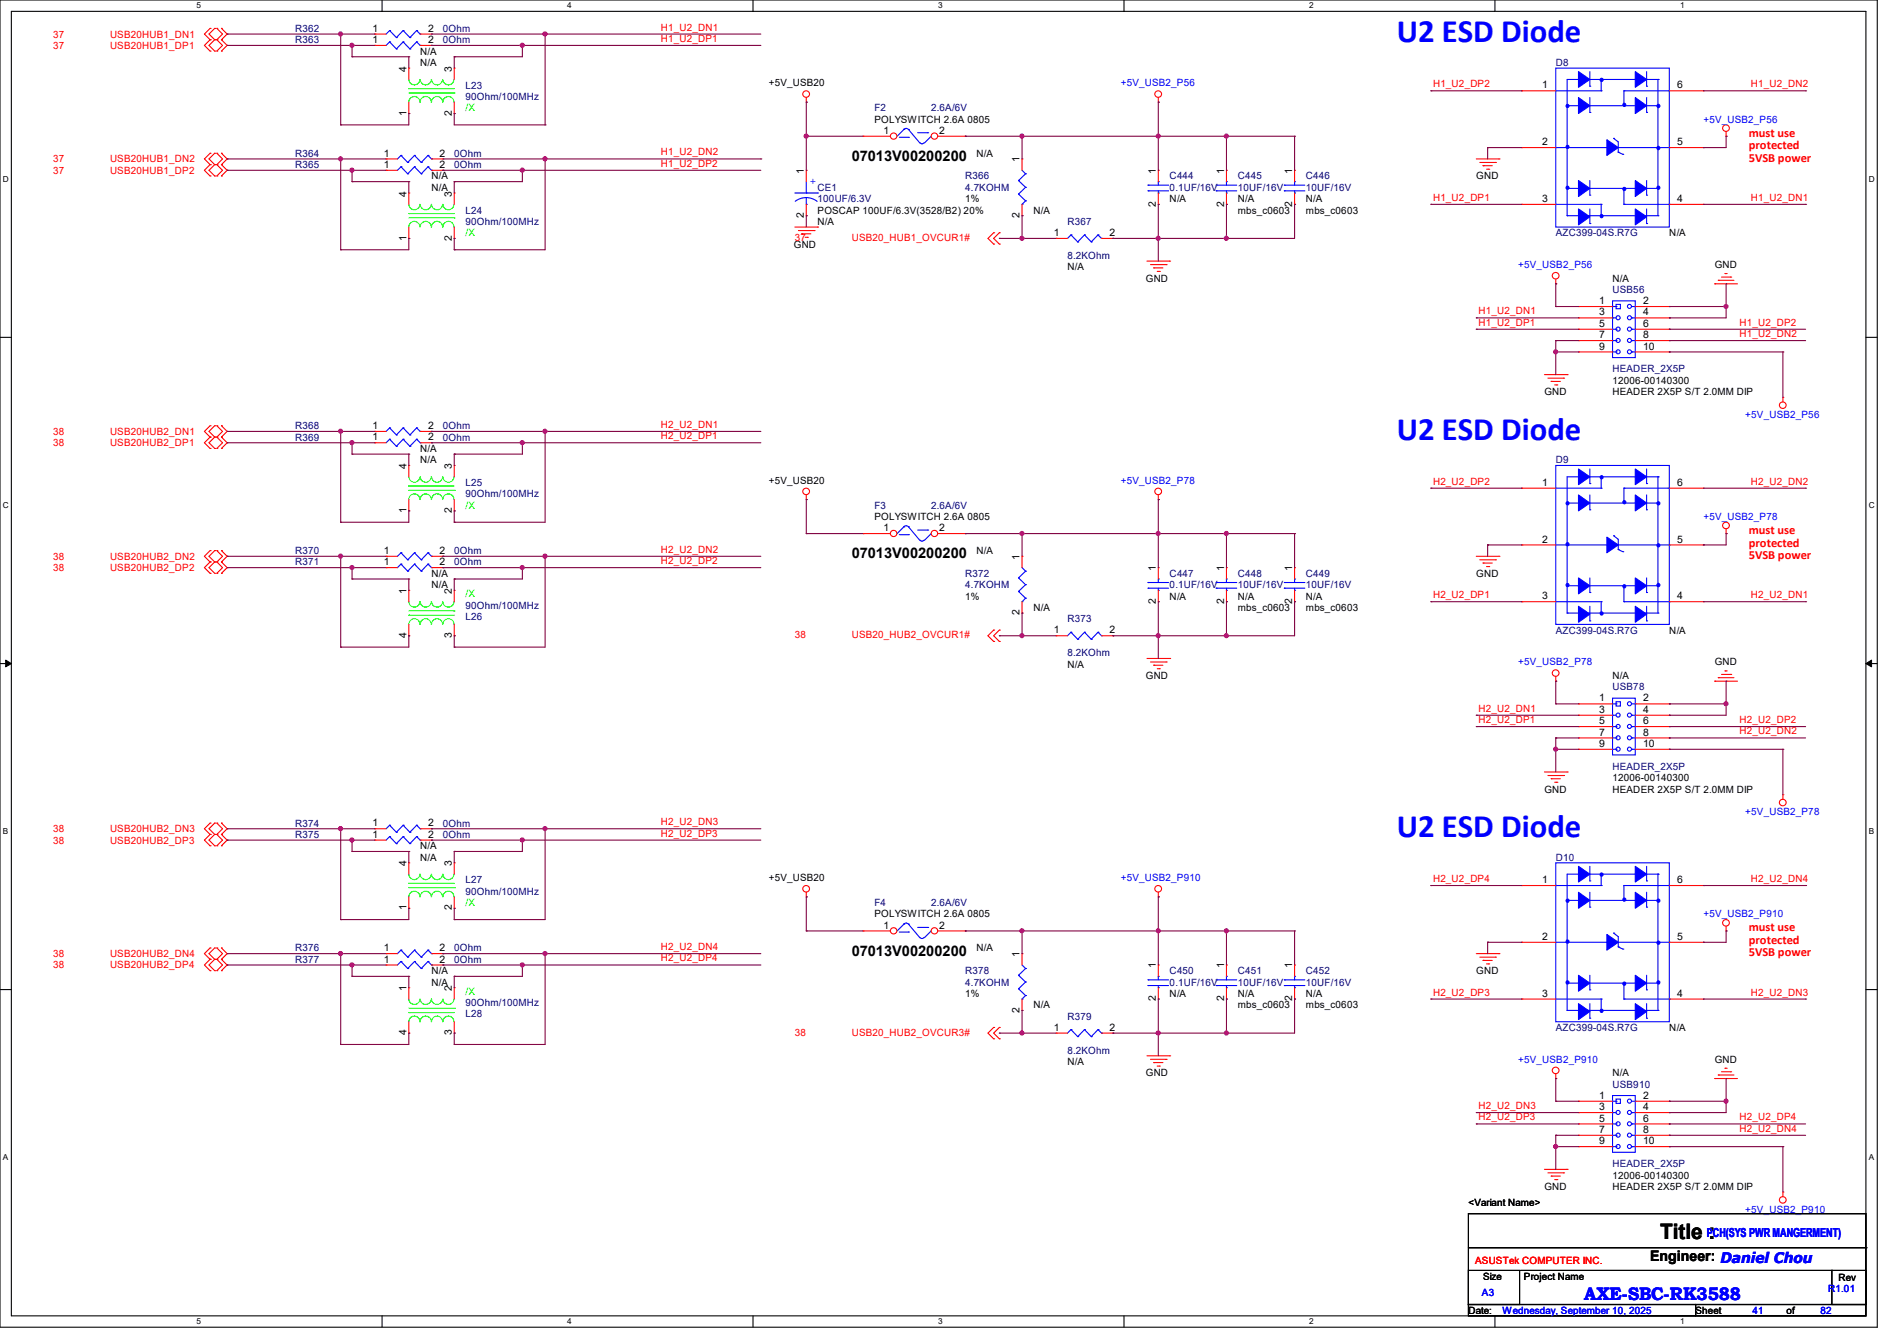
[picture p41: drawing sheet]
<svg xmlns="http://www.w3.org/2000/svg" width="297mm" height="210mm" viewBox="0 0 297 210" stroke-linecap="round" stroke-linejoin="round" font-family="sans-serif">
<defs><g id="words">
<g font-size="5.1" fill="#00f">
<text x="218.7" y="6.6">U2 ESD Diode</text>
<text x="218.7" y="68.9">U2 ESD Diode</text>
<text x="218.7" y="131.1">U2 ESD Diode</text>
</g>
<text font-size="3.3" x="259.9" y="194.1">Title :</text>
<text font-size="2.8" fill="#00f" x="248" y="203.6">AXE-SBC-RK3588</text>
<g font-size="2.3">
<text x="133.3" y="25.2">07013V00200200</text>
<text x="133.3" y="87.5">07013V00200200</text>
<text x="133.3" y="149.7">07013V00200200</text>
<text x="258.4" y="197.5">Engineer: Daniel Chou</text>
</g>
<g font-size="1.9" fill="#f00">
<text x="273.8" y="21.4">must use</text>
<text x="273.8" y="23.4">protected</text>
<text x="273.8" y="25.3">5VSB power</text>
<text x="273.8" y="83.7">must use</text>
<text x="273.8" y="85.6">protected</text>
<text x="273.8" y="87.5">5VSB power</text>
<text x="273.8" y="145.9">must use</text>
<text x="273.8" y="147.8">protected</text>
<text x="273.8" y="149.8">5VSB power</text>
</g>
<text font-size="1.9" fill="#00f" x="267.2" y="193.7">PCH(SYS PWR MANGERMENT)</text>
<g font-size="1.6" fill="#f00">
<text x="8.3" y="5.9">37</text>
<text x="17.2" y="5.9">USB20HUB1_DN1</text>
<text x="103.5" y="4.8">H1_U2_DN1</text>
<text x="8.3" y="7.7">37</text>
<text x="17.2" y="7.7">USB20HUB1_DP1</text>
<text x="103.5" y="6.6">H1_U2_DP1</text>
<text x="224.4" y="13.7">H1_U2_DP2</text>
<text x="274.1" y="13.7">H1_U2_DN2</text>
<text x="8.3" y="27.2">37</text>
<text x="8.3" y="25.4">37</text>
<text x="17.2" y="27.2">USB20HUB1_DP2</text>
<text x="17.2" y="25.4">USB20HUB1_DN2</text>
<text x="103.5" y="26.1">H1_U2_DP2</text>
<text x="103.5" y="24.3">H1_U2_DN2</text>
<text x="224.4" y="31.5">H1_U2_DP1</text>
<text x="274.1" y="31.5">H1_U2_DN1</text>
<text x="124.5" y="37.7">37</text>
<text x="133.3" y="37.7">USB20_HUB1_OVCUR1#</text>
<text x="231.5" y="51">H1_U2_DP1</text>
<text x="231.5" y="49.2">H1_U2_DN1</text>
<text x="272.4" y="51">H1_U2_DP2</text>
<text x="272.4" y="52.8">H1_U2_DN2</text>
<text x="8.3" y="68.1">38</text>
<text x="8.3" y="69.9">38</text>
<text x="17.2" y="68.1">USB20HUB2_DN1</text>
<text x="17.2" y="69.9">USB20HUB2_DP1</text>
<text x="103.5" y="67">H2_U2_DN1</text>
<text x="103.5" y="68.8">H2_U2_DP1</text>
<text x="224.4" y="75.9">H2_U2_DP2</text>
<text x="274.1" y="75.9">H2_U2_DN2</text>
<text x="8.3" y="89.4">38</text>
<text x="8.3" y="87.7">38</text>
<text x="17.2" y="89.4">USB20HUB2_DP2</text>
<text x="17.2" y="87.7">USB20HUB2_DN2</text>
<text x="103.5" y="88.3">H2_U2_DP2</text>
<text x="103.5" y="86.6">H2_U2_DN2</text>
<text x="224.4" y="93.7">H2_U2_DP1</text>
<text x="274.1" y="93.7">H2_U2_DN1</text>
<text x="124.5" y="99.9">38</text>
<text x="133.3" y="99.9">USB20_HUB2_OVCUR1#</text>
<text x="231.5" y="113.2">H2_U2_DP1</text>
<text x="231.5" y="111.5">H2_U2_DN1</text>
<text x="272.4" y="113.2">H2_U2_DP2</text>
<text x="272.4" y="115">H2_U2_DN2</text>
<text x="8.3" y="130.3">38</text>
<text x="17.2" y="130.3">USB20HUB2_DN3</text>
<text x="103.5" y="131">H2_U2_DP3</text>
<text x="103.5" y="129.2">H2_U2_DN3</text>
<text x="8.3" y="132.1">38</text>
<text x="17.2" y="132.1">USB20HUB2_DP3</text>
<text x="224.4" y="138.1">H2_U2_DP4</text>
<text x="274.1" y="138.1">H2_U2_DN4</text>
<text x="8.3" y="149.9">38</text>
<text x="17.2" y="149.9">USB20HUB2_DN4</text>
<text x="103.5" y="148.8">H2_U2_DN4</text>
<text x="8.3" y="151.7">38</text>
<text x="17.2" y="151.7">USB20HUB2_DP4</text>
<text x="103.5" y="150.6">H2_U2_DP4</text>
<text x="224.4" y="155.9">H2_U2_DP3</text>
<text x="274.1" y="155.9">H2_U2_DN3</text>
<text x="124.5" y="162.2">38</text>
<text x="133.3" y="162.2">USB20_HUB2_OVCUR3#</text>
<text x="231.5" y="173.7">H2_U2_DN3</text>
<text x="231.5" y="175.5">H2_U2_DP3</text>
<text x="272.4" y="177.2">H2_U2_DN4</text>
<text x="272.4" y="175.5">H2_U2_DP4</text>
<text x="231" y="197.9">ASUSTek COMPUTER INC.</text>
</g>
<g font-size="1.6" fill="#000080">
<text x="46.2" y="5">R362</text>
<text x="69.3" y="5">0Ohm</text>
<text x="46.2" y="6.8">R363</text>
<text x="69.3" y="6.8">0Ohm</text>
<text x="243.6" y="10.3">D8</text>
<text x="72.9" y="13.9">L23</text>
<text x="72.9" y="15.7">90Ohm/100MHz</text>
<text x="136.9" y="17.4">F2</text>
<text x="145.8" y="17.4">2.6A/6V</text>
<text x="46.2" y="24.6">R364</text>
<text x="46.2" y="26.3">R365</text>
<text x="71.1" y="24.6">0Ohm</text>
<text x="71.1" y="26.3">0Ohm</text>
<text x="128" y="29.9">CE1</text>
<text x="151.1" y="28.1">R366</text>
<text x="151.1" y="29.9">4.7KOHM</text>
<text x="183.1" y="28.1">C444</text>
<text x="183.1" y="29.9">0.1UF/16V</text>
<text x="193.8" y="28.1">C445</text>
<text x="193.8" y="29.9">10UF/16V</text>
<text x="204.5" y="28.1">C446</text>
<text x="204.5" y="29.9">10UF/16V</text>
<text x="72.9" y="33.4">L24</text>
<text x="72.9" y="35.2">90Ohm/100MHz</text>
<text x="128" y="31.7">100UF/6.3V</text>
<text x="167.1" y="35.2">R367</text>
<text x="167.1" y="40.6">8.2KOhm</text>
<text x="243.6" y="37">AZC399-04S.R7G</text>
<text x="252.5" y="45.9">USB56</text>
<text x="252.5" y="58.3">HEADER_2X5P</text>
<text x="46.2" y="67.2">R368</text>
<text x="46.2" y="69">R369</text>
<text x="69.3" y="67.2">0Ohm</text>
<text x="69.3" y="69">0Ohm</text>
<text x="72.9" y="76.1">L25</text>
<text x="72.9" y="77.9">90Ohm/100MHz</text>
<text x="243.6" y="72.6">D9</text>
<text x="136.9" y="79.7">F3</text>
<text x="145.8" y="79.7">2.6A/6V</text>
<text x="46.2" y="86.8">R370</text>
<text x="46.2" y="88.6">R371</text>
<text x="71.1" y="86.8">0Ohm</text>
<text x="71.1" y="88.6">0Ohm</text>
<text x="72.9" y="95.3">90Ohm/100MHz</text>
<text x="151.1" y="90.3">R372</text>
<text x="151.1" y="92.1">4.7KOHM</text>
<text x="183.1" y="90.3">C447</text>
<text x="183.1" y="92.1">0.1UF/16V</text>
<text x="193.8" y="90.3">C448</text>
<text x="193.8" y="92.1">10UF/16V</text>
<text x="204.5" y="90.3">C449</text>
<text x="204.5" y="92.1">10UF/16V</text>
<text x="72.9" y="97.1">L26</text>
<text x="167.1" y="97.4">R373</text>
<text x="243.6" y="99.2">AZC399-04S.R7G</text>
<text x="167.1" y="102.8">8.2KOhm</text>
<text x="252.5" y="108.1">USB78</text>
<text x="252.5" y="120.6">HEADER_2X5P</text>
<text x="46.2" y="129.5">R374</text>
<text x="46.2" y="131.2">R375</text>
<text x="69.3" y="129.5">0Ohm</text>
<text x="69.3" y="131.2">0Ohm</text>
<text x="243.6" y="134.8">D10</text>
<text x="72.9" y="138.3">L27</text>
<text x="72.9" y="140.1">90Ohm/100MHz</text>
<text x="136.9" y="141.9">F4</text>
<text x="145.8" y="141.9">2.6A/6V</text>
<text x="46.2" y="149">R376</text>
<text x="71.1" y="149">0Ohm</text>
<text x="46.2" y="150.8">R377</text>
<text x="71.1" y="150.8">0Ohm</text>
<text x="151.1" y="152.6">R378</text>
<text x="151.1" y="154.3">4.7KOHM</text>
<text x="183.1" y="152.6">C450</text>
<text x="183.1" y="154.3">0.1UF/16V</text>
<text x="193.8" y="152.6">C451</text>
<text x="193.8" y="154.3">10UF/16V</text>
<text x="204.5" y="152.6">C452</text>
<text x="204.5" y="154.3">10UF/16V</text>
<text x="72.9" y="159.3">L28</text>
<text x="72.9" y="157.6">90Ohm/100MHz</text>
<text x="167.1" y="159.7">R379</text>
<text x="243.6" y="161.5">AZC399-04S.R7G</text>
<text x="167.1" y="165">8.2KOhm</text>
<text x="252.5" y="170.3">USB910</text>
<text x="252.5" y="182.8">HEADER_2X5P</text>
</g>
<g font-size="1.6">
<text x="58.3" y="5">1</text>
<text x="67" y="5">2</text>
<text x="58.3" y="6.7">1</text>
<text x="63.6" y="11.2" transform="rotate(-90 63.6 11.2)">4</text>
<text x="65.8" y="10.3">N/A</text>
<text x="65.8" y="8.6">N/A</text>
<text x="67" y="6.7">2</text>
<text x="70.7" y="11.2" transform="rotate(-90 70.7 11.2)">3</text>
<text x="120.4" y="13.5">+5V_USB20</text>
<text x="241.5" y="13.8">1</text>
<text x="262.6" y="13.8">6</text>
<text x="63.6" y="18.1" transform="rotate(-90 63.6 18.1)">1</text>
<text x="70.7" y="18.1" transform="rotate(-90 70.7 18.1)">2</text>
<text x="136.9" y="19.2">POLYSWITCH 2.6A 0805</text>
<text x="138.3" y="21">1</text>
<text x="147" y="21">2</text>
<text x="241.5" y="22.7">2</text>
<text x="262.6" y="22.7">5</text>
<text x="60.1" y="24.5">1</text>
<text x="60.1" y="26.3">1</text>
<text x="67.6" y="28.1">N/A</text>
<text x="67.6" y="29.9">N/A</text>
<text x="68.8" y="24.5">2</text>
<text x="68.8" y="26.3">2</text>
<text x="125.9" y="27.2" transform="rotate(-90 125.9 27.2)">1</text>
<text x="152.9" y="24.6">N/A</text>
<text x="159.6" y="25.4" transform="rotate(-90 159.6 25.4)">1</text>
<text x="181" y="27.2" transform="rotate(-90 181 27.2)">1</text>
<text x="191.6" y="27.2" transform="rotate(-90 191.6 27.2)">1</text>
<text x="202.3" y="27.2" transform="rotate(-90 202.3 27.2)">1</text>
<text x="231.1" y="28.1">GND</text>
<text x="63.6" y="30.8" transform="rotate(-90 63.6 30.8)">4</text>
<text x="70.7" y="30.8" transform="rotate(-90 70.7 30.8)">3</text>
<text x="125.9" y="34.1" transform="rotate(-90 125.9 34.1)">2</text>
<text x="128" y="35.2">N/A</text>
<text x="128" y="33.4">POSCAP 100UF/6.3V(3528/B2) 20%</text>
<text x="151.1" y="31.7">1%</text>
<text x="159.6" y="34.1" transform="rotate(-90 159.6 34.1)">2</text>
<text x="161.8" y="33.4">N/A</text>
<text x="181" y="32.3" transform="rotate(-90 181 32.3)">2</text>
<text x="183.1" y="31.7">N/A</text>
<text x="191.6" y="32.3" transform="rotate(-90 191.6 32.3)">2</text>
<text x="193.8" y="33.4">mbs_c0603</text>
<text x="193.8" y="31.7">N/A</text>
<text x="202.3" y="32.3" transform="rotate(-90 202.3 32.3)">2</text>
<text x="204.5" y="33.4">mbs_c0603</text>
<text x="204.5" y="31.7">N/A</text>
<text x="241.5" y="31.6">3</text>
<text x="262.6" y="31.6">4</text>
<text x="63.6" y="37.7" transform="rotate(-90 63.6 37.7)">1</text>
<text x="70.7" y="37.7" transform="rotate(-90 70.7 37.7)">2</text>
<text x="124.3" y="38.8">GND</text>
<text x="165" y="37">1</text>
<text x="173.7" y="37">2</text>
<text x="261.4" y="37">N/A</text>
<text x="268.5" y="42">GND</text>
<text x="167.1" y="42.3">N/A</text>
<text x="179.4" y="44.1">GND</text>
<text x="250.4" y="47.6">1</text>
<text x="252.5" y="44.1">N/A</text>
<text x="257.3" y="47.6">2</text>
<text x="250.4" y="49.4">3</text>
<text x="250.4" y="51.2">5</text>
<text x="250.4" y="53">7</text>
<text x="257.3" y="49.4">4</text>
<text x="257.3" y="51.2">6</text>
<text x="257.3" y="53">8</text>
<text x="250.4" y="54.7">9</text>
<text x="257.3" y="54.7">10</text>
<text x="241.8" y="61.9">GND</text>
<text x="252.5" y="60.1">12006-00140300</text>
<text x="252.5" y="61.9">HEADER 2X5P S/T 2.0MM DIP</text>
<text x="58.3" y="67.2">1</text>
<text x="58.3" y="69">1</text>
<text x="65.8" y="70.8">N/A</text>
<text x="67" y="67.2">2</text>
<text x="67" y="69">2</text>
<text x="63.6" y="73.4" transform="rotate(-90 63.6 73.4)">4</text>
<text x="65.8" y="72.6">N/A</text>
<text x="70.7" y="73.4" transform="rotate(-90 70.7 73.4)">3</text>
<text x="120.4" y="75.8">+5V_USB20</text>
<text x="241.5" y="76.1">1</text>
<text x="262.6" y="76.1">6</text>
<text x="63.6" y="80.3" transform="rotate(-90 63.6 80.3)">1</text>
<text x="70.7" y="80.3" transform="rotate(-90 70.7 80.3)">2</text>
<text x="136.9" y="81.4">POLYSWITCH 2.6A 0805</text>
<text x="138.3" y="83.2">1</text>
<text x="147" y="83.2">2</text>
<text x="60.1" y="86.7">1</text>
<text x="60.1" y="88.5">1</text>
<text x="68.8" y="86.7">2</text>
<text x="68.8" y="88.5">2</text>
<text x="152.9" y="86.8">N/A</text>
<text x="159.6" y="87.7" transform="rotate(-90 159.6 87.7)">1</text>
<text x="181" y="89.4" transform="rotate(-90 181 89.4)">1</text>
<text x="191.6" y="89.4" transform="rotate(-90 191.6 89.4)">1</text>
<text x="202.3" y="89.4" transform="rotate(-90 202.3 89.4)">1</text>
<text x="241.5" y="85">2</text>
<text x="262.6" y="85">5</text>
<text x="63.6" y="93" transform="rotate(-90 63.6 93)">1</text>
<text x="67.6" y="90.3">N/A</text>
<text x="67.6" y="92.1">N/A</text>
<text x="70.7" y="93" transform="rotate(-90 70.7 93)">2</text>
<text x="151.1" y="93.9">1%</text>
<text x="161.8" y="95.7">N/A</text>
<text x="181" y="94.6" transform="rotate(-90 181 94.6)">2</text>
<text x="183.1" y="93.9">N/A</text>
<text x="191.6" y="94.6" transform="rotate(-90 191.6 94.6)">2</text>
<text x="193.8" y="95.7">mbs_c0603</text>
<text x="193.8" y="93.9">N/A</text>
<text x="202.3" y="94.6" transform="rotate(-90 202.3 94.6)">2</text>
<text x="204.5" y="95.7">mbs_c0603</text>
<text x="204.5" y="93.9">N/A</text>
<text x="231.1" y="90.3">GND</text>
<text x="241.5" y="93.9">3</text>
<text x="262.6" y="93.9">4</text>
<text x="63.6" y="99.9" transform="rotate(-90 63.6 99.9)">4</text>
<text x="70.7" y="99.9" transform="rotate(-90 70.7 99.9)">3</text>
<text x="159.6" y="96.3" transform="rotate(-90 159.6 96.3)">2</text>
<text x="165" y="99.2">1</text>
<text x="173.7" y="99.2">2</text>
<text x="261.4" y="99.2">N/A</text>
<text x="167.1" y="104.6">N/A</text>
<text x="179.4" y="106.3">GND</text>
<text x="252.5" y="106.3">N/A</text>
<text x="268.5" y="104.2">GND</text>
<text x="250.4" y="109.9">1</text>
<text x="250.4" y="111.6">3</text>
<text x="250.4" y="113.4">5</text>
<text x="257.3" y="111.6">4</text>
<text x="257.3" y="109.9">2</text>
<text x="257.3" y="113.4">6</text>
<text x="250.4" y="115.2">7</text>
<text x="250.4" y="117">9</text>
<text x="257.3" y="115.2">8</text>
<text x="257.3" y="117">10</text>
<text x="241.8" y="124.1">GND</text>
<text x="252.5" y="122.3">12006-00140300</text>
<text x="252.5" y="124.1">HEADER 2X5P S/T 2.0MM DIP</text>
<text x="58.3" y="129.4">1</text>
<text x="58.3" y="131.2">1</text>
<text x="67" y="129.4">2</text>
<text x="67" y="131.2">2</text>
<text x="63.6" y="135.7" transform="rotate(-90 63.6 135.7)">4</text>
<text x="65.8" y="133">N/A</text>
<text x="65.8" y="134.8">N/A</text>
<text x="70.7" y="135.7" transform="rotate(-90 70.7 135.7)">3</text>
<text x="63.6" y="142.6" transform="rotate(-90 63.6 142.6)">1</text>
<text x="70.7" y="142.6" transform="rotate(-90 70.7 142.6)">2</text>
<text x="120.4" y="138">+5V_USB20</text>
<text x="136.9" y="143.7">POLYSWITCH 2.6A 0805</text>
<text x="241.5" y="138.3">1</text>
<text x="262.6" y="138.3">6</text>
<text x="60.1" y="149">1</text>
<text x="68.8" y="149">2</text>
<text x="138.3" y="145.4">1</text>
<text x="147" y="145.4">2</text>
<text x="152.9" y="149">N/A</text>
<text x="159.6" y="149.9" transform="rotate(-90 159.6 149.9)">1</text>
<text x="241.5" y="147.2">2</text>
<text x="262.6" y="147.2">5</text>
<text x="60.1" y="150.8">1</text>
<text x="63.6" y="155.2" transform="rotate(-90 63.6 155.2)">1</text>
<text x="67.6" y="152.6">N/A</text>
<text x="67.6" y="154.3">N/A</text>
<text x="68.8" y="150.8">2</text>
<text x="70.7" y="155.2" transform="rotate(-90 70.7 155.2)">2</text>
<text x="181" y="151.7" transform="rotate(-90 181 151.7)">1</text>
<text x="191.6" y="151.7" transform="rotate(-90 191.6 151.7)">1</text>
<text x="202.3" y="151.7" transform="rotate(-90 202.3 151.7)">1</text>
<text x="231.1" y="152.6">GND</text>
<text x="151.1" y="156.1">1%</text>
<text x="159.6" y="158.6" transform="rotate(-90 159.6 158.6)">2</text>
<text x="161.8" y="157.9">N/A</text>
<text x="165" y="161.4">1</text>
<text x="173.7" y="161.4">2</text>
<text x="181" y="156.8" transform="rotate(-90 181 156.8)">2</text>
<text x="183.1" y="156.1">N/A</text>
<text x="191.6" y="156.8" transform="rotate(-90 191.6 156.8)">2</text>
<text x="193.8" y="157.9">mbs_c0603</text>
<text x="193.8" y="156.1">N/A</text>
<text x="202.3" y="156.8" transform="rotate(-90 202.3 156.8)">2</text>
<text x="204.5" y="157.9">mbs_c0603</text>
<text x="204.5" y="156.1">N/A</text>
<text x="241.5" y="156.1">3</text>
<text x="261.4" y="161.5">N/A</text>
<text x="262.6" y="156.1">4</text>
<text x="63.6" y="162.1" transform="rotate(-90 63.6 162.1)">4</text>
<text x="70.7" y="162.1" transform="rotate(-90 70.7 162.1)">3</text>
<text x="167.1" y="166.8">N/A</text>
<text x="268.5" y="166.5">GND</text>
<text x="179.4" y="168.6">GND</text>
<text x="250.4" y="172.1">1</text>
<text x="250.4" y="173.9">3</text>
<text x="252.5" y="168.6">N/A</text>
<text x="257.3" y="173.9">4</text>
<text x="257.3" y="172.1">2</text>
<text x="250.4" y="175.6">5</text>
<text x="250.4" y="177.4">7</text>
<text x="250.4" y="179.2">9</text>
<text x="257.3" y="175.6">6</text>
<text x="257.3" y="177.4">8</text>
<text x="257.3" y="179.2">10</text>
<text x="252.5" y="184.6">12006-00140300</text>
<text x="229.9" y="188.8">&lt;Variant Name&gt;</text>
<text x="241.8" y="186.3">GND</text>
<text x="252.5" y="186.3">HEADER 2X5P S/T 2.0MM DIP</text>
<text x="232.2" y="200.4">Size</text>
<text x="238.6" y="200.4">Project Name</text>
<text x="287.9" y="200.6">Rev</text>
<text x="229.9" y="205.7">Date:</text>
<text x="265.5" y="205.7">Sheet</text>
<text x="279.7" y="205.7">of</text>
</g>
<g font-size="1.6" fill="#0f0">
<text x="72.9" y="17.4">/X</text>
<text x="72.9" y="37">/X</text>
<text x="72.9" y="79.7">/X</text>
<text x="72.9" y="93.6">/X</text>
<text x="72.9" y="141.9">/X</text>
<text x="72.9" y="155.8">/X</text>
</g>
<g font-size="1.6" fill="#00f">
<text x="175.5" y="13.5">+5V_USB2_P56</text>
<text x="266.7" y="19.2">+5V_USB2_P56</text>
<text x="126.8" y="28.9">+</text>
<text x="237.7" y="42">+5V_USB2_P56</text>
<text x="273.3" y="65.4">+5V_USB2_P56</text>
<text x="175.5" y="75.8">+5V_USB2_P78</text>
<text x="266.7" y="81.4">+5V_USB2_P78</text>
<text x="237.7" y="104.2">+5V_USB2_P78</text>
<text x="273.3" y="127.7">+5V_USB2_P78</text>
<text x="175.5" y="138">+5V_USB2_P910</text>
<text x="266.7" y="143.7">+5V_USB2_P910</text>
<text x="237.7" y="166.5">+5V_USB2_P910</text>
<text x="273.3" y="189.9">+5V_USB2_P910</text>
<text x="232" y="202.9">A3</text>
<text x="286.3" y="202.3">R1.01</text>
<text x="235.2" y="205.7">Wednesday, September 10, 2025</text>
<text x="274.4" y="205.7">41</text>
<text x="285" y="205.7">82</text>
</g>
<g font-size="1.3">
<text x="30.8" y="1.3">5</text>
<text x="88.8" y="1.3">4</text>
<text x="146.9" y="1.3">3</text>
<text x="205" y="1.3">2</text>
<text x="263.1" y="1.3">1</text>
<text x=".5" y="28.4">D</text>
<text x="292.6" y="28.4">D</text>
<text x=".5" y="79.5">C</text>
<text x="292.6" y="79.5">C</text>
<text x=".5" y="130.6">B</text>
<text x="292.6" y="130.6">B</text>
<text x=".5" y="181.7">A</text>
<text x="292.6" y="181.7">A</text>
<text x="30.8" y="207.4">5</text>
<text x="88.8" y="207.4">4</text>
<text x="146.9" y="207.4">3</text>
<text x="205" y="207.4">2</text>
<text x="263.1" y="207.4">1</text>
</g>
</g></defs>
<path d="M0 0h293.9v207.9h-293.9zM1.8 1.8h290.3v204.3h-290.3z" fill="none" stroke="#000" stroke-width=".17"/>
<g fill="#fff">
<path d="M30.8 .2h.7v1.4h-.7z"/>
<path d="M30.8 206.2h.7v1.4h-.7z"/>
</g>
<path d="M59.8 0v1.8M59.8 206.1v1.8" fill="none" stroke="#000" stroke-width=".17"/>
<g fill="#fff">
<path d="M88.8 .2h.7v1.4h-.7z"/>
<path d="M88.8 206.2h.7v1.4h-.7z"/>
</g>
<path d="M117.9 0v1.8M117.9 206.1v1.8" fill="none" stroke="#000" stroke-width=".17"/>
<g fill="#fff">
<path d="M146.9 .2h.7v1.4h-.7z"/>
<path d="M146.9 206.2h.7v1.4h-.7z"/>
</g>
<path d="M176 0v1.8M176 206.1v1.8" fill="none" stroke="#000" stroke-width=".17"/>
<g fill="#fff">
<path d="M205 .2h.7v1.4h-.7z"/>
<path d="M205 206.2h.7v1.4h-.7z"/>
</g>
<path d="M234.1 0v1.8M234.1 206.1v1.8" fill="none" stroke="#000" stroke-width=".17"/>
<g fill="#fff">
<path d="M263.1 .2h.6v1.4h-.6z"/>
<path d="M263.1 206.2h.6v1.4h-.6z"/>
<path d="M.5 27.3h.9v1.4h-.9z"/>
<path d="M292.6 27.3h.9v1.4h-.9z"/>
<path d="M.5 78.4h.9v1.4h-.9z"/>
<path d="M292.6 78.4h.9v1.4h-.9z"/>
</g>
<path d="M0 52.8h1.8M292.1 52.8h1.8" fill="none" stroke="#000" stroke-width=".17"/>
<g fill="#fff">
<path d="M.5 129.5h.8v1.4h-.8z"/>
<path d="M292.6 129.5h.8v1.4h-.8z"/>
</g>
<path d="M0 103.9h1.8M292.1 103.9h1.8" fill="none" stroke="#000" stroke-width=".17"/>
<path d="M.9 103.4l.9 .5-.9 .5zM292.1 103.9l.9-.5v1z" fill="#000" stroke="#000" stroke-width=".16"/>
<g fill="#fff">
<path d="M.5 180.5h.8v1.4h-.8z"/>
<path d="M292.6 180.5h.8v1.4h-.8z"/>
</g>
<path d="M0 155h1.8M292.1 155h1.8M229.9 190.1h62.2v14.2h-62.2zM229.9 199h8v5.3h-8zM229.9 195.4h62.2M238.1 199h48.7M286.8 199h5.3v5.3h-5.3zM286.8 199h.1M292.1 195.4h.1M229.9 204.3h35.6v1.8h-35.6zM265.5 204.3h26.6v1.8h-26.6z" fill="none" stroke="#000" stroke-width=".17"/>
<g fill="none" stroke="#f00" stroke-width=".17">
<path d="M32.9 4.4h.1M32.9 6.2h.1M32.9 8h.1M32.9 4.4l-.9 .9 .9 .9M32.9 6.2l-.9 .9 .9 .9M33.6 6.2h.1M33.6 4.4h.1M33.6 8h.1M33.6 4.4l-.9 .9 .9 .9M33.6 6.2l-.9 .9 .9 .9M34 6.2h.1M34 4.4h.1"/>
<path d="M34 8h.1M34 4.4l.8 .9-.8 .9M34 6.2l.8 .9-.8 .9M34.7 4.4h.1M34.7 6.2h.1M34.7 8h.1M34.7 4.4l.9 .9-.9 .9M34.7 6.2l.9 .9-.9 .9M58.7 7.1h.1M58.7 7.1h1.8M65.8 7.1h1.8M67.6 7.1h.1"/>
<path d="M126.2 16h.1M126.2 15.3v.7M181.4 16h.1M181.4 15.3v.7M32.9 25.8h.1M32.9 27.6h.1M32.9 24h.1M32.9 25.8l-.9 .9 .9 .9M32.9 24l-.9 .9 .9 .9M33.6 27.6h.1M33.6 25.8h.1M33.6 24h.1"/>
<path d="M33.6 25.8l-.9 .9 .9 .9M33.6 24l-.9 .9 .9 .9M34 27.6h.1M34 25.8h.1M34 24h.1M34 25.8l.8 .9-.8 .9M34 24l.8 .9-.8 .9M34.7 25.8h.1M34.7 27.6h.1M34.7 24h.1M34.7 25.8l.9 .9-.9 .9M34.7 24l.9 .9-.9 .9"/>
<path d="M64 37.3h.1M64 30.2h.1M64 30.2v1.8M64 35.6v1.7M71.1 37.3h.1M71.1 30.2h.1M71.1 30.2v1.8M71.1 35.6v1.7M124.5 35.6h3.5M125 36.1h2.5M125.5 36.6h.1M125.5 36.6h1.5"/>
<path d="M126.1 37.2h.3M126.4 37.2h.1M127.5 36.1h.1M128 35.6h.1M155.6 38.2h.1M155.6 36.4h.1M155.6 36.4l-.9 .9 .9 .9M156.5 38.2h.1M156.5 36.4h.1M156.5 36.4l-.9 .9 .9 .9M231.1 24.9h3.6M231.7 25.4h2.4"/>
<path d="M232.2 26h.1M232.2 26h1.4M232.7 26.5h.4M233.1 26.5h.1M234.1 25.4h.1M234.7 24.9h.1M270.3 21.3h.1M270.3 20.6v.7M179.6 40.9h3.5M180.1 41.4h2.5M180.6 42h.1M180.6 42h1.5"/>
<path d="M181.2 42.5h.3M181.5 42.5h.1M182.6 41.4h.1M183.1 40.9h.1M241.8 58.7h3.6M242.4 59.2h2.4M242.9 59.7h.1M242.9 59.7h1.4M243.6 44.4h.1M243.6 43.7v.7M244.8 59.2h.1M245.4 58.7h.1"/>
<path d="M247.1 48h.1M247.1 49.8h.1M247.1 51.6h.1M247.1 53.3h.1M247.1 55.1h.1M247.1 48h5.4M247.1 49.8h5.4M247.1 51.6h5.4M247.1 53.3h5.4M247.1 55.1h5.4M256 48h5.4M256 49.8h5.4"/>
<path d="M256 51.6h5.4M256 53.3h5.4M256 55.1h5.4M261.4 49.8h.1M261.4 48h.1M261.4 51.6h.1M261.4 53.3h.1M261.4 55.1h.1M268.5 44.4h.1M268.5 44.4h3.5M269 43.9h.1M269 43.9h2.5"/>
<path d="M269.5 43.4h1.5M270.1 42.8h.1M270.1 42.8h.3M271 43.4h.1M32.9 66.7h.1M32.9 68.5h.1M32.9 70.2h.1M32.9 66.7l-.9 .9 .9 .9M32.9 68.5l-.9 .8 .9 .9M33.6 68.5h.1M33.6 66.7h.1M33.6 70.2h.1"/>
<path d="M33.6 66.7l-.9 .9 .9 .9M33.6 68.5l-.9 .8 .9 .9M34 68.5h.1M34 66.7h.1M34 70.2h.1M34 66.7l.8 .9-.8 .9M34 68.5l.8 .8-.8 .9M34.7 66.7h.1M34.7 68.5h.1M34.7 70.2h.1M34.7 66.7l.9 .9-.9 .9M34.7 68.5l.9 .8-.9 .9"/>
<path d="M126.2 78.2h.1M126.2 77.5v.7M181.4 78.2h.1M181.4 77.5v.7M238.3 76.5h.1M238.3 76.5h5.3M243.4 60.3h.4M243.8 60.3h.1M261.4 76.5h5.3M266.7 76.5h.1M279.1 62.2h.1M279.1 62.2v.7"/>
<path d="M32.9 88h.1M32.9 89.8h.1M32.9 86.2h.1M32.9 88l-.9 .9 .9 .9M32.9 86.2l-.9 .9 .9 .9M33.6 89.8h.1M33.6 88h.1M33.6 86.2h.1M33.6 88l-.9 .9 .9 .9M33.6 86.2l-.9 .9 .9 .9M34 89.8h.1M34 88h.1"/>
<path d="M34 86.2h.1M34 88l.8 .9-.8 .9M34 86.2l.8 .9-.8 .9M34.7 88h.1M34.7 89.8h.1M34.7 86.2h.1M34.7 88l.9 .9-.9 .9M34.7 86.2l.9 .9-.9 .9M155.6 98.7h.1M155.6 98.7l-.9 .9 .9 .9M156.5 98.7h.1M156.5 98.7l-.9 .9 .9 .9"/>
<path d="M231.1 87.1h3.6M231.7 87.7h2.4M232.2 88.2h.1M232.2 88.2h1.4M232.7 88.7h.4M233.1 88.7h.1M234.1 87.7h.1M234.7 87.1h.1M238.3 85.3h.1M238.3 94.2h.1M238.3 85.3h5.3M238.3 94.2h5.3"/>
<path d="M261.4 85.3h5.3M261.4 94.2h5.3M266.7 94.2h.1M266.7 85.3h.1M270.3 83.6h.1M270.3 82.8v.8M155.6 100.5h.1M156.5 100.5h.1M179.6 103.1h3.5M180.1 103.7h2.5M180.6 104.2h.1M180.6 104.2h1.5"/>
<path d="M181.2 104.7h.3M181.5 104.7h.1M182.6 103.7h.1M183.1 103.1h.1M243.6 106.7h.1M243.6 106v.7M268.5 106.7h.1M268.5 106.7h3.5M269 106.1h.1M269 106.1h2.5M269.5 105.6h1.5M270.1 105.1h.1"/>
<path d="M270.1 105.1h.3M271 105.6h.1M32.9 128.9h.1M32.9 130.7h.1M32.9 132.5h.1M32.9 128.9l-.9 .9 .9 .9M32.9 130.7l-.9 .9 .9 .9M33.6 130.7h.1M33.6 128.9h.1M33.6 132.5h.1M33.6 128.9l-.9 .9 .9 .9M33.6 130.7l-.9 .9 .9 .9"/>
<path d="M34 130.7h.1M34 128.9h.1M34 132.5h.1M34 128.9l.8 .9-.8 .9M34 130.7l.8 .9-.8 .9M34.7 128.9h.1M34.7 130.7h.1M34.7 132.5h.1M34.7 128.9l.9 .9-.9 .9M34.7 130.7l.9 .9-.9 .9M64 135.1h.1M64 135.1v1.8"/>
<path d="M71.1 135.1h.1M71.1 135.1v1.8M126.2 139.7v.8M181.4 139.7v.8M241.8 120.9h3.6M242.4 121.5h2.4M242.9 122h.1M242.9 122h1.4M243.4 122.5h.4M243.8 122.5h.1M244.8 121.5h.1M245.4 120.9h.1"/>
<path d="M279.1 124.5h.1M279.1 124.5v.7M32.9 150.2h.1M32.9 152h.1M32.9 148.5h.1M32.9 150.2l-.9 .9 .9 .9M32.9 148.5l-.9 .9 .9 .8M33.6 152h.1M33.6 150.2h.1M33.6 148.5h.1M33.6 150.2l-.9 .9 .9 .9M33.6 148.5l-.9 .9 .9 .8"/>
<path d="M34 152h.1M34 150.2h.1M34 148.5h.1M34 150.2l.8 .9-.8 .9M34 148.5l.8 .9-.8 .8M34.7 150.2h.1M34.7 152h.1M34.7 148.5h.1M34.7 150.2l.9 .9-.9 .9M34.7 148.5l.9 .9-.9 .8M64 142.2h.1M64 140.5v1.7"/>
<path d="M71.1 142.2h.1M71.1 140.5v1.7M126.2 140.5h.1M181.4 140.5h.1M192 151.1h.1M192 156.5h.1M192 151.1v1.8M192 154.7v1.8M231.1 149.4h3.6M231.7 149.9h2.4M232.2 150.4h.1M232.2 150.4h1.4"/>
<path d="M232.7 151h.4M233.1 151h.1M234.1 149.9h.1M234.7 149.4h.1M270.3 145.8h.1M270.3 145.1v.7M155.6 162.7h.1M155.6 160.9h.1M155.6 160.9l-.9 .9 .9 .9M156.5 162.7h.1M156.5 160.9h.1M156.5 160.9l-.9 .9 .9 .9"/>
<path d="M179.6 165.4h3.5M180.1 165.9h2.5M180.6 166.4h.1M180.6 166.4h1.5M181.2 167h.3M181.5 167h.1M182.6 165.9h.1M183.1 165.4h.1M243.6 168.9h.1M243.6 168.2v.7M268.5 168.9h.1M268.5 168.9h3.5"/>
<path d="M269 168.4h.1M269 168.4h2.5M269.5 167.9h1.5M270.1 167.3h.1M270.1 167.3h.3M271 167.9h.1M241.8 183.1h3.6M242.4 183.7h2.4M242.9 184.2h.1M242.9 184.2h1.4M243.4 184.7h.4M243.8 184.7h.1"/>
<path d="M244.8 183.7h.1M245.4 183.1h.1M279.1 186.7h.1M279.1 186.7v.7"/>
<circle cx="126.2" cy="14.7" r=".52"/>
<circle cx="181.3" cy="14.7" r=".52"/>
<circle cx="270.2" cy="20.1" r=".52"/>
<circle cx="243.6" cy="43.2" r=".52"/>
<circle cx="126.2" cy="77" r=".52"/>
<circle cx="181.3" cy="77" r=".52"/>
<circle cx="279.1" cy="63.5" r=".52"/>
<circle cx="270.2" cy="82.3" r=".52"/>
<circle cx="243.6" cy="105.4" r=".52"/>
<circle cx="126.2" cy="139.2" r=".52"/>
<circle cx="181.3" cy="139.2" r=".52"/>
<circle cx="279.1" cy="125.7" r=".52"/>
<circle cx="270.2" cy="144.5" r=".52"/>
<circle cx="243.6" cy="167.6" r=".52"/>
<circle cx="279.1" cy="187.9" r=".52"/>
</g>
<g fill="#00f" stroke="#00f" stroke-width=".17">
<path d="M256 73.4l1.8 1.3-1.8 1.2z"/>
<path d="M247.1 73.4l1.8 1.3-1.8 1.2z"/>
<path d="M251.6 84.1l1.8 1.2-1.8 1.3z"/>
<path d="M256 77.5l1.8 1.3-1.8 1.2z"/>
<path d="M247.1 77.5l1.8 1.3-1.8 1.2z"/>
<path d="M247.1 90.5l1.8 1.2-1.8 1.3z"/>
<path d="M256 90.5l1.8 1.2-1.8 1.3z"/>
<path d="M247.1 95l1.8 1.2-1.8 1.3z"/>
<path d="M256 95l1.8 1.2-1.8 1.3z"/>
<circle cx="254.3" cy="78.6" r=".24"/>
<circle cx="245.4" cy="78.8" r=".24"/>
<circle cx="259.6" cy="78.8" r=".24"/>
<circle cx="250.8" cy="74.7" r=".24"/>
<circle cx="245.4" cy="85.2" r=".24"/>
<circle cx="259.6" cy="85.4" r=".24"/>
<circle cx="254.3" cy="91.8" r=".24"/>
<circle cx="259.6" cy="91.6" r=".24"/>
<circle cx="245.4" cy="91.6" r=".24"/>
<circle cx="250.8" cy="96.1" r=".24"/>
</g>
<g fill="none" stroke="#00f" stroke-width=".17">
<path d="M61 6.6h.1M61 6.6l1.1 1.1M61 6.6l-.5 .5M62.1 7.7h.1M63.1 6.6h.1M63.1 6.6l1.1 1.1M63.1 6.6l-1 1.1M64.2 7.7h.1M65.2 6.6h.1M65.2 6.6l.6 .5M65.2 6.6l-1 1.1M65.8 7.1h.1"/>
<path d="M140.8 21.5h1.4M141.5 20.3l.4-.2 .3 .2M141.5 20.3h.1M141.5 20.3l-1 1M142.2 20.3h.1M142.2 21.5h.1M142.2 20.3l1.8 2.1M143.7 20.8h1.5M144.7 22.4a.35 .35 0 0 1-.6 0M145.2 20.8h.1M145.8 21.3h.1M145.8 21.3l-1.1 1.1"/>
<path d="M252.5 47.1h3.5v8.9h-3.5zM252.5 49.8h.1M252.5 48h.5M252.5 49.8h.5M252.5 51.6h.5M252.5 53.3h.5M252.5 55.1h.5M253 47.7h.7v.6h-.7zM253 48h.1M253 51.6h.1M253 53.3h.1M253 55.1h.1"/>
<path d="M255.5 49.8h.1M255.5 51.6h.1M255.5 53.3h.1M255.5 55.1h.1M255.5 48h.5M255.5 49.8h.5M255.5 51.6h.5M255.5 53.3h.5M255.5 55.1h.5M256 48h.1M243.6 72.9h17.8v24.9h-17.8zM243.6 76.5h7.1"/>
<path d="M245.4 78.8h14.2M248.9 75.7h.1M248.9 79.8h.1M248.9 73.4v2.3M248.9 77.5v2.3M250.7 76.5h.1M250.7 74.7h.1M250.7 74.7v1.8M254.3 76.5h.1M254.3 76.5h6.9M254.3 76.5v2.3M257.8 75.7h.1"/>
<path d="M257.8 79.8h.1M257.8 73.4v2.3M257.8 77.5v2.3M259.6 74.7h.1M259.6 78.8h.1M259.6 74.7h-14.2v21.3M259.6 74.7v21.3M261.2 76.5h.1M243.6 85.3h17.8M243.6 94.2h7.1M245.4 96h.1M245.4 96h14.2"/>
<path d="M245.4 91.7h14.2M248.9 92.8h.1M248.9 97.2h.1M248.9 90.5v2.3M248.9 95v2.2M250.7 94.2h.1M250.7 96h.1M250.7 94.2v1.8M252.6 83.9h.1M252.6 83.9l.8 .6v1.6M253.4 86.1h.1M253.4 86.1l.7 .3"/>
<path d="M254.1 86.4h.1M254.3 94.2h.1M254.3 94.2h7.1M254.3 91.7v2.5M257.8 92.8h.1M257.8 97.2h.1M257.8 90.5v2.3M257.8 95v2.2M259.6 96h.1M259.6 91.7h.1M261.4 85.3h.1M261.4 94.2h.1"/>
<path d="M190.4 153.5h.1M190.4 154.3h.1M190.4 153.5h3.2M190.4 154.3h3.2M192 152.9h.1M192 154.7h.1M192 152.9v.6M192 154.3v.4"/>
<circle cx="253.3" cy="51.5" r=".32"/>
<circle cx="253.3" cy="55.1" r=".32"/>
<circle cx="253.3" cy="53.3" r=".32"/>
<circle cx="253.3" cy="49.8" r=".32"/>
<circle cx="255.1" cy="53.3" r=".32"/>
<circle cx="255.1" cy="49.8" r=".32"/>
<circle cx="255.1" cy="55.1" r=".32"/>
<circle cx="255.1" cy="51.5" r=".32"/>
<circle cx="255.1" cy="48" r=".32"/>
</g>
<g fill="none" stroke="#0f0" stroke-width=".17">
<path d="M64 33.4h.1M64 32a.87 .87 0 0 0 .9 .9 .87 .87 0 0 0 .8-.9M64 34.1h7.1M64 33.4h7.1M65.7 35.6a.87 .87 0 0 0-.8-.9 .87 .87 0 0 0-.9 .9M65.8 32a.87 .87 0 0 0 .9 .9 .87 .87 0 0 0 .8-.9M67.5 35.6a.87 .87 0 0 0-.8-.9 .87 .87 0 0 0-.9 .9M67.6 32a.87 .87 0 0 0 .8 .9 .87 .87 0 0 0 .9-.9M69.3 35.6a.87 .87 0 0 0-.9-.9 .87 .87 0 0 0-.8 .9M69.3 32a.87 .87 0 0 0 .9 .9 .87 .87 0 0 0 .9-.9M71.1 35.6a.87 .87 0 0 0-.9-.9 .87 .87 0 0 0-.9 .9M71.1 34.1h.1"/>
<path d="M64 138.3h.1M64 136.9a.87 .87 0 0 0 .9 .9 .87 .87 0 0 0 .8-.9M64 139h7.1M64 138.3h7.1M65.8 136.9a.87 .87 0 0 0 .9 .9 .87 .87 0 0 0 .8-.9M67.6 136.9a.87 .87 0 0 0 .8 .9 .87 .87 0 0 0 .9-.9M69.3 136.9a.87 .87 0 0 0 .9 .9 .87 .87 0 0 0 .9-.9M71.1 139h.1M65.7 140.5a.87 .87 0 0 0-.8-.9 .87 .87 0 0 0-.9 .9M67.5 140.5a.87 .87 0 0 0-.8-.9 .87 .87 0 0 0-.9 .9M69.3 140.5a.87 .87 0 0 0-.9-.9 .87 .87 0 0 0-.8 .9M71.1 140.5a.87 .87 0 0 0-.9-.9 .87 .87 0 0 0-.9 .9"/>
</g>
<circle cx="139.9" cy="21.3" r=".5" fill="#fff" stroke="#f00" stroke-width=".17"/>
<path d="M135.1 21.3h.1M135.1 21.3h4.3" fill="none" stroke="#f00" stroke-width=".17"/>
<circle cx="146.3" cy="21.3" r=".5" fill="#fff" stroke="#f00" stroke-width=".17"/>
<g fill="none" stroke="#f00" stroke-width=".17">
<path d="M64 17.8h.1M64 10.7h.1M64 10.7v1.7M64 16v1.8M71.1 17.8h.1M71.1 10.7h.1M71.1 10.7v1.7M71.1 16v1.8M238.3 14.2h.1M238.3 14.2h5.3M261.4 14.2h5.3M266.7 14.2h.1"/>
<path d="M60.5 24.9h.1M60.5 24.9h1.7M67.6 24.9h1.7M69.3 24.9h.1M126.2 26.7h.1M126.2 33.8h.1M126.2 26.7v1.7M126.2 32v1.8M146.9 21.3h4.2M151.1 21.3h.1M160 24.9h.1M160 33.8h.1"/>
<path d="M160 24.9v1.8M160 32v1.8M192 26.7h.1M192 32h.1M192 26.7v1.7M192 30.2v1.8M202.7 26.7h.1M202.7 32h.1M202.7 26.7v1.7M202.7 30.2v1.8M238.3 23.1h.1M238.3 32h.1"/>
<path d="M238.3 23.1h5.3M238.3 32h5.3M261.4 23.1h5.3M261.4 32h5.3M266.7 32h.1M266.7 23.1h.1M58.7 67.6h.1M58.7 67.6h1.8M64 72.9h.1M64 72.9v1.8M64 78.2v1.8M65.8 67.6h1.8"/>
<path d="M67.6 67.6h.1M71.1 72.9h.1M71.1 72.9v1.8M71.1 78.2v1.8M60.5 87.1h.1M60.5 88.9h.1M60.5 87.1h1.7M60.5 88.9h1.7M64 80h.1M67.6 87.1h1.7M67.6 88.9h1.7M69.3 87.1h.1"/>
<path d="M69.3 88.9h.1M71.1 80h.1M160 87.1h.1M160 96h.1M160 87.1v1.8M160 94.2v1.8M165.4 99.6h.1M165.4 99.6h1.7M172.5 99.6h1.7M174.2 99.6h.1M181.4 88.9h.1M181.4 94.2h.1"/>
<path d="M181.4 88.9v1.8M181.4 92.5v1.7M192 88.9h.1M192 94.2h.1M192 88.9v1.8M192 92.5v1.7M202.7 88.9h.1M202.7 94.2h.1M202.7 88.9v1.8M202.7 92.5v1.7M58.7 129.8h.1M58.7 131.6h.1"/>
<path d="M58.7 129.8h1.8M58.7 131.6h1.8M65.8 129.8h1.8M65.8 131.6h1.8M67.6 129.8h.1M67.6 131.6h.1M60.5 149.4h.1M60.5 151.1h.1M60.5 149.4h1.7M60.5 151.1h1.7M64 154.7h.1M64 154.7v1.8"/>
<path d="M67.6 149.4h1.7M67.6 151.1h1.7M69.3 149.4h.1M69.3 151.1h.1M71.1 154.7h.1M71.1 154.7v1.8M160 149.4h.1M160 158.2h.1M160 149.4v1.7M160 156.5v1.7M181.4 151.1h.1M181.4 156.5h.1"/>
<path d="M181.4 151.1v1.8M181.4 154.7v1.8M202.7 151.1h.1M202.7 156.5h.1M202.7 151.1v1.8M202.7 154.7v1.8M64 161.8h.1M64 160v1.8M71.1 161.8h.1M71.1 160v1.8M165.4 161.8h.1M165.4 161.8h1.7"/>
<path d="M172.5 161.8h1.7M174.2 161.8h.1M247.1 172.5h.1M247.1 174.2h.1M247.1 176h.1M247.1 177.8h.1M247.1 179.6h.1M247.1 172.5h5.4M247.1 174.2h5.4M247.1 176h5.4M247.1 177.8h5.4M247.1 179.6h5.4"/>
<path d="M256 172.5h5.4M256 174.2h5.4M256 176h5.4M256 177.8h5.4M256 179.6h5.4M261.4 174.2h.1M261.4 172.5h.1M261.4 176h.1M261.4 177.8h.1M261.4 179.6h.1"/>
</g>
<g fill="none" stroke="#0f0" stroke-width=".17">
<path d="M64 13.9h.1M64 12.4a.87 .87 0 0 0 .9 .9 .87 .87 0 0 0 .8-.9M64 14.6h7.1M64 13.9h7.1M65.7 16a.87 .87 0 0 0-.8-.9 .87 .87 0 0 0-.9 .9M65.8 12.4a.87 .87 0 0 0 .9 .9 .87 .87 0 0 0 .8-.9M67.5 16a.87 .87 0 0 0-.8-.9 .87 .87 0 0 0-.9 .9M67.6 12.4a.87 .87 0 0 0 .8 .9 .87 .87 0 0 0 .9-.9M69.3 16a.87 .87 0 0 0-.9-.9 .87 .87 0 0 0-.8 .9M69.3 12.4a.87 .87 0 0 0 .9 .9 .87 .87 0 0 0 .9-.9M71.1 16a.87 .87 0 0 0-.9-.9 .87 .87 0 0 0-.9 .9M71.1 14.6h.1"/>
<path d="M64 78.2a.87 .87 0 0 1 .9-.9 .87 .87 0 0 1 .8 .9M64 76.1h.1M64 74.7a.87 .87 0 0 0 .9 .8 .87 .87 0 0 0 .8-.8M64 76.8h7.1M64 76.1h7.1M65.8 74.7a.87 .87 0 0 0 .9 .8 .87 .87 0 0 0 .8-.8M65.8 78.2a.87 .87 0 0 1 .9-.9 .87 .87 0 0 1 .8 .9M67.6 74.7a.87 .87 0 0 0 .8 .8 .87 .87 0 0 0 .9-.8M67.6 78.2a.87 .87 0 0 1 .8-.9 .87 .87 0 0 1 .9 .9M69.3 74.7a.87 .87 0 0 0 .9 .8 .87 .87 0 0 0 .9-.8M69.3 78.2a.87 .87 0 0 1 .9-.9 .87 .87 0 0 1 .9 .9M71.1 76.8h.1"/>
<path d="M64 158.6h.1M64 156.5a.87 .87 0 0 0 .9 .8 .87 .87 0 0 0 .8-.8M64 157.9h7.1M64 158.6h7.1M65.8 156.5a.87 .87 0 0 0 .9 .8 .87 .87 0 0 0 .8-.8M67.6 156.5a.87 .87 0 0 0 .8 .8 .87 .87 0 0 0 .9-.8M69.3 156.5a.87 .87 0 0 0 .9 .8 .87 .87 0 0 0 .9-.8M71.1 157.9h.1M65.7 160a.87 .87 0 0 0-.8-.9 .87 .87 0 0 0-.9 .9M67.5 160a.87 .87 0 0 0-.8-.9 .87 .87 0 0 0-.9 .9M69.3 160a.87 .87 0 0 0-.9-.9 .87 .87 0 0 0-.8 .9M71.1 160a.87 .87 0 0 0-.9-.9 .87 .87 0 0 0-.9 .9"/>
</g>
<g fill="none" stroke="#00f" stroke-width=".17">
<path d="M243.6 10.7h17.8v24.9h-17.8zM243.6 14.2h7.1M245.4 16.6h14.2M248.9 13.5h.1M248.9 17.6h.1M248.9 11.2v2.3M248.9 15.3v2.3M250.7 14.2h.1M250.7 12.4h.1M250.7 12.4v1.8M254.3 14.2h.1M254.3 14.2h6.9"/>
<path d="M254.3 14.2v2.4M257.8 13.5h.1M257.8 17.6h.1M257.8 11.2v2.3M257.8 15.3v2.3M259.6 12.4h.1M259.6 16.6h.1M259.6 12.4h-14.2v21.4M259.6 12.4v21.4M261.2 14.2h.1M62.8 24.3h.1M62.8 24.3l1 1.1"/>
<path d="M62.8 24.3l-.6 .6M63.8 25.4h.1M64.9 24.3h.1M64.9 24.3l1.1 1.1M64.9 24.3l-1.1 1.1M66 25.4h.1M67 24.3h.1M67 24.3l.6 .6M67 24.3l-1 1.1M67.6 24.9h.1M124.5 30.2h3.5M126.2 30.9l1.1 .3 .6 .3"/>
<path d="M126.2 30.9l-.7 .1-1 .5M126.2 32h.1M126.2 30.2h.1M126.2 28.4v1.8M126.2 30.9v1.1M128 30.2h.1M159.5 30.4h.1M159.5 28.3h.1M159.5 30.4l1.1 1.1M159.5 28.3l1.1 1M160 32h.1M160 26.7l.6 .5"/>
<path d="M160.6 31.5h.1M160.6 27.2h.1M160.6 29.3h.1M160.6 31.5l-.6 .5M160.6 29.3l-1.1 1.1M160.6 27.2l-1.1 1.1M190.4 29h.1M190.4 29.9h.1M190.4 29h3.2M190.4 29.9h3.2M192 28.4h.1M192 30.2h.1"/>
<path d="M192 28.4v.6M192 29.9v.3M201.1 29h.1M201.1 29.9h.1M201.1 29h3.2M201.1 29.9h3.2M202.7 28.4h.1M202.7 30.2h.1M202.7 28.4v.6M202.7 29.9v.3M243.6 23.1h17.8M243.6 32h7.1"/>
<path d="M245.4 33.8h.1M245.4 33.8h14.2M245.4 29.5h14.2M248.9 30.6h.1M248.9 35h.1M248.9 28.3v2.3M248.9 32.7v2.3M250.7 32h.1M250.7 33.8h.1M250.7 32v1.8M252.6 21.7h.1M252.6 21.7l.8 .5v1.6"/>
<path d="M253.4 23.8h.1M253.4 23.8l.7 .4M254.1 24.2h.1M254.3 32h.1M254.3 32h7.1M254.3 29.5v2.5M257.8 30.6h.1M257.8 35h.1M257.8 28.3v2.3M257.8 32.7v2.3M259.6 33.8h.1M259.6 29.5h.1"/>
<path d="M261.4 23.1h.1M261.4 32h.1M61 67h.1M61 67l1.1 1.1M61 67l-.5 .6M62.1 68.1h.1M63.1 67h.1M63.1 67l1.1 1.1M63.1 67l-1 1.1M64.2 68.1h.1M65.2 67h.1M65.2 67l.6 .6"/>
<path d="M65.2 67l-1 1.1M65.8 67.6h.1M62.8 86.6h.1M62.8 88.3h.1M62.8 86.6l1 1.1M62.8 86.6l-.6 .5M62.8 88.3l1 1.2M62.8 88.3l-.6 .6M63.8 87.7h.1M63.8 89.5h.1M64.9 86.6h.1M64.9 88.3h.1"/>
<path d="M64.9 86.6l1.1 1.1M64.9 86.6l-1.1 1.1M64.9 88.3l1.1 1.2M64.9 88.3l-1.1 1.2M66 87.7h.1M66 89.5h.1M67 86.6h.1M67 88.3h.1M67 86.6l.6 .5M67 86.6l-1 1.1M67 88.3l.6 .6M67 88.3l-1 1.2"/>
<path d="M67.6 87.1h.1M67.6 88.9h.1M159.5 92.6h.1M159.5 90.5h.1M159.5 92.6l1.1 1.1M159.5 90.5l1.1 1.1M160 94.2h.1M160 88.9l.6 .6M160.6 93.7h.1M160.6 89.5h.1M160.6 91.6h.1M160.6 93.7l-.6 .5"/>
<path d="M160.6 91.6l-1.1 1M160.6 89.5l-1.1 1M167.7 99h.1M167.7 99l1 1.1M167.7 99l-.6 .6M169.8 99h.1M169.8 99l1.1 1.1M169.8 99l-1.1 1.1M171.9 99h.1M171.9 99l.6 .6M171.9 99l-1 1.1M172.5 99.6h.1"/>
<path d="M179.7 91.2h.1M179.7 92.1h.1M179.7 91.2h3.3M179.7 92.1h3.3M181.4 90.7h.1M181.4 92.5h.1M181.4 90.7v.5M181.4 92.1v.4M190.4 91.2h.1M190.4 92.1h.1M190.4 91.2h3.2M190.4 92.1h3.2"/>
<path d="M192 90.7h.1M192 92.5h.1M192 90.7v.5M192 92.1v.4M201.1 91.2h.1M201.1 92.1h.1M201.1 91.2h3.2M201.1 92.1h3.2M202.7 90.7h.1M202.7 92.5h.1M202.7 90.7v.5M202.7 92.1v.4"/>
<path d="M168.7 100.1h.1M170.9 100.1h.1M61 129.2h.1M61 131h.1M61 129.2l1.1 1.1M61 129.2l-.5 .6M61 131l1.1 1.1M61 131l-.5 .6M62.1 130.3h.1M62.1 132.1h.1M63.1 129.2h.1M63.1 131h.1"/>
<path d="M63.1 129.2l1.1 1.1M63.1 129.2l-1 1.1M63.1 131l1.1 1.1M63.1 131l-1 1.1M64.2 130.3h.1M64.2 132.1h.1M65.2 129.2h.1M65.2 131h.1M65.2 129.2l.6 .6M65.2 129.2l-1 1.1M65.2 131l.6 .6M65.2 131l-1 1.1"/>
<path d="M65.8 129.8h.1M65.8 131.6h.1M62.8 148.8h.1M62.8 150.6h.1M62.8 148.8l1 1.1M62.8 148.8l-.6 .6M62.8 150.6l1 1.1M62.8 150.6l-.6 .5M63.8 149.9h.1M63.8 151.7h.1M64.9 148.8h.1M64.9 150.6h.1"/>
<path d="M64.9 148.8l1.1 1.1M64.9 148.8l-1.1 1.1M64.9 150.6l1.1 1.1M64.9 150.6l-1.1 1.1M66 149.9h.1M66 151.7h.1M67 148.8h.1M67 150.6h.1M67 148.8l.6 .6M67 148.8l-1 1.1M67 150.6l.6 .5M67 150.6l-1 1.1"/>
<path d="M67.6 149.4h.1M67.6 151.1h.1M140.8 146h1.4M141.5 144.7l.4-.1 .3 .1M141.5 144.7h.1M141.5 144.7l-1 1.1M142.2 144.7h.1M142.2 146h.1M142.2 144.7l1.8 2.2M143.7 145.2h1.5M144.7 146.8a.35 .35 0 0 1-.6 0M145.2 145.2h.1"/>
<path d="M145.8 145.8h.1M145.8 145.8l-1.1 1.1M159.5 154.9h.1M159.5 152.7h.1M159.5 154.9l1.1 1M159.5 152.7l1.1 1.1M160 156.5h.1M160 151.1l.6 .6M160.6 155.9h.1M160.6 151.7h.1M160.6 153.8h.1M160.6 155.9l-.6 .6"/>
<path d="M160.6 153.8l-1.1 1.1M160.6 151.7l-1.1 1M179.7 153.5h.1M179.7 154.3h.1M179.7 153.5h3.3M179.7 154.3h3.3M181.4 152.9h.1M181.4 154.7h.1M181.4 152.9v.6M181.4 154.3v.4M201.1 153.5h.1M201.1 154.3h.1"/>
<path d="M201.1 153.5h3.2M201.1 154.3h3.2M202.7 152.9h.1M202.7 154.7h.1M202.7 152.9v.6M202.7 154.3v.4M167.7 161.2h.1M167.7 161.2l1 1.1M167.7 161.2l-.6 .6M168.7 162.3h.1M169.8 161.2h.1M169.8 161.2l1.1 1.1"/>
<path d="M169.8 161.2l-1.1 1.1M170.9 162.3h.1M171.9 161.2h.1M171.9 161.2l.6 .6M171.9 161.2l-1 1.1M172.5 161.8h.1M252.5 171.6h3.5v8.9h-3.5zM252.5 174.2h.1M252.5 172.5h.5M252.5 174.2h.5M252.5 176h.5M252.5 177.8h.5"/>
<path d="M252.5 179.6h.5M253 172.1h.7v.7h-.7zM253 172.5h.1M253 176h.1M253 177.8h.1M253 179.6h.1M255.5 174.2h.1M255.5 176h.1M255.5 177.8h.1M255.5 179.6h.1M255.5 172.5h.5M255.5 174.2h.5"/>
<path d="M255.5 176h.5M255.5 177.8h.5M255.5 179.6h.5M256 172.5h.1"/>
<circle cx="253.3" cy="179.6" r=".32"/>
<circle cx="253.3" cy="174.2" r=".32"/>
<circle cx="253.3" cy="177.8" r=".32"/>
<circle cx="253.3" cy="176" r=".32"/>
<circle cx="255.1" cy="176" r=".32"/>
<circle cx="255.1" cy="174.2" r=".32"/>
<circle cx="255.1" cy="177.8" r=".32"/>
<circle cx="255.1" cy="179.6" r=".32"/>
<circle cx="255.1" cy="172.4" r=".32"/>
</g>
<g fill="#00f" stroke="#00f" stroke-width=".17">
<path d="M256 11.2l1.8 1.2-1.8 1.3z"/>
<path d="M247.1 11.2l1.8 1.2-1.8 1.3z"/>
<path d="M251.6 21.9l1.8 1.2-1.8 1.2z"/>
<path d="M256 15.3l1.8 1.3-1.8 1.2z"/>
<path d="M247.1 15.3l1.8 1.3-1.8 1.2z"/>
<path d="M247.1 28.3l1.8 1.2-1.8 1.3z"/>
<path d="M256 28.3l1.8 1.2-1.8 1.3z"/>
<path d="M247.1 32.7l1.8 1.3-1.8 1.2z"/>
<path d="M256 32.7l1.8 1.3-1.8 1.2z"/>
<circle cx="254.3" cy="16.4" r=".24"/>
<circle cx="245.4" cy="16.6" r=".24"/>
<circle cx="259.6" cy="16.6" r=".24"/>
<circle cx="250.8" cy="12.5" r=".24"/>
<circle cx="245.4" cy="23" r=".24"/>
<circle cx="259.6" cy="23.2" r=".24"/>
<circle cx="254.3" cy="29.6" r=".24"/>
<circle cx="259.6" cy="29.4" r=".24"/>
<circle cx="245.4" cy="29.4" r=".24"/>
<circle cx="250.8" cy="33.8" r=".24"/>
</g>
<circle cx="139.9" cy="145.8" r=".5" fill="#fff" stroke="#f00" stroke-width=".17"/>
<path d="M135.1 145.8h.1M135.1 145.8h4.3" fill="none" stroke="#f00" stroke-width=".17"/>
<circle cx="146.3" cy="145.8" r=".5" fill="#fff" stroke="#f00" stroke-width=".17"/>
<g fill="none" stroke="#f00" stroke-width=".17">
<path d="M58.7 5.3h.1M58.7 5.3h1.8M65.8 5.3h1.8M67.6 5.3h.1M60.5 26.7h.1M60.5 26.7h1.7M67.6 26.7h1.7M69.3 26.7h.1M165.4 37.3h.1M165.4 37.3h1.7M172.5 37.3h1.7M174.2 37.3h.1"/>
<path d="M181.4 26.7h.1M181.4 32h.1M181.4 26.7v1.7M181.4 30.2v1.8M58.7 69.3h.1M58.7 69.3h1.8M65.8 69.3h1.8M67.6 69.3h.1M64 92.5h.1M64 99.6h.1M64 92.5v1.7M64 97.8v1.8"/>
<path d="M71.1 92.5h.1M71.1 99.6h.1M71.1 92.5v1.7M71.1 97.8v1.8M247.1 110.2h.1M247.1 112h.1M247.1 113.8h.1M247.1 115.6h.1M247.1 117.3h.1M247.1 110.2h5.4M247.1 112h5.4M247.1 113.8h5.4"/>
<path d="M247.1 115.6h5.4M247.1 117.3h5.4M256 110.2h5.4M256 112h5.4M256 113.8h5.4M256 115.6h5.4M256 117.3h5.4M261.4 112h.1M261.4 110.2h.1M261.4 113.8h.1M261.4 115.6h.1M261.4 117.3h.1"/>
<path d="M238.3 138.7h.1M238.3 138.7h5.3M261.4 138.7h5.3M266.7 138.7h.1M146.9 145.8h4.2M151.1 145.8h.1M238.3 147.6h.1M238.3 156.5h.1M238.3 147.6h5.3M238.3 156.5h5.3M261.4 147.6h5.3M261.4 156.5h5.3"/>
<path d="M266.7 156.5h.1M266.7 147.6h.1"/>
</g>
<g fill="none" stroke="#00f" stroke-width=".17">
<path d="M61 4.8h.1M61 4.8l1.1 1.1M61 4.8l-.5 .5M62.1 5.9h.1M63.1 4.8h.1M63.1 4.8l1.1 1.1M63.1 4.8l-1 1.1M64.2 5.9h.1M65.2 4.8h.1M65.2 4.8l.6 .5M65.2 4.8l-1 1.1M65.8 5.3h.1"/>
<path d="M62.8 26.1h.1M62.8 26.1l1 1.1M62.8 26.1l-.6 .6M63.8 27.2h.1M64.9 26.1h.1M64.9 26.1l1.1 1.1M64.9 26.1l-1.1 1.1M66 27.2h.1M67 26.1h.1M67 26.1l.6 .6M67 26.1l-1 1.1M67.6 26.7h.1"/>
<path d="M167.7 36.8h.1M167.7 36.8l1 1.1M167.7 36.8l-.6 .5M168.7 37.9h.1M169.8 36.8h.1M169.8 36.8l1.1 1.1M169.8 36.8l-1.1 1.1M170.9 37.9h.1M171.9 36.8h.1M171.9 36.8l.6 .5M171.9 36.8l-1 1.1M172.5 37.3h.1"/>
<path d="M179.7 29h.1M179.7 29.9h.1M179.7 29h3.3M179.7 29.9h3.3M181.4 28.4h.1M181.4 30.2h.1M181.4 28.4v.6M181.4 29.9v.3M61 68.8h.1M61 68.8l1.1 1.1M61 68.8l-.5 .5M62.1 69.9h.1"/>
<path d="M63.1 68.8h.1M63.1 68.8l1.1 1.1M63.1 68.8l-1 1.1M64.2 69.9h.1M65.2 68.8h.1M65.2 68.8l.6 .5M65.2 68.8l-1 1.1M65.8 69.3h.1M140.8 83.7h1.4M141.5 82.5l.4-.2 .3 .2M141.5 82.5h.1M141.5 82.5l-1 1.1"/>
<path d="M142.2 82.5h.1M142.2 83.7h.1M142.2 82.5l1.8 2.1M143.7 83h1.5M144.7 84.6a.35 .35 0 0 1-.6 0M145.2 83h.1M145.8 83.6h.1M145.8 83.6l-1.1 1M252.5 109.3h3.5v8.9h-3.5zM252.5 112h.1M252.5 110.2h.5M252.5 112h.5"/>
<path d="M252.5 113.8h.5M252.5 115.6h.5M252.5 117.3h.5M253 109.9h.7v.7h-.7zM253 110.2h.1M253 113.8h.1M253 115.6h.1M253 117.3h.1M255.5 112h.1M255.5 113.8h.1M255.5 115.6h.1M255.5 117.3h.1"/>
<path d="M255.5 110.2h.5M255.5 112h.5M255.5 113.8h.5M255.5 115.6h.5M255.5 117.3h.5M256 110.2h.1M243.6 135.1h17.8v24.9h-17.8zM243.6 138.7h7.1M248.9 138h.1M248.9 135.7v2.3M248.9 139.7v2.4M250.7 138.7h.1"/>
<path d="M250.7 136.9h.1M250.7 136.9v1.8M254.3 138.7h.1M254.3 138.7h6.9M254.3 138.7v2.3M257.8 138h.1M257.8 135.7v2.3M257.8 139.7v2.4M259.6 136.9h.1M259.6 136.9h-14.2v21.3M259.6 136.9v21.3M261.2 138.7h.1"/>
<path d="M243.6 147.6h17.8M243.6 156.5h7.1M245.4 158.2h.1M245.4 158.2h14.2M245.4 154h14.2M245.4 141h14.2M248.9 142.1h.1M248.9 155h.1M248.9 159.5h.1M248.9 152.7v2.3M248.9 157.2v2.3M250.7 156.5h.1"/>
<path d="M250.7 158.2h.1M250.7 156.5v1.7M252.6 146.1h.1M252.6 146.1l.8 .6v1.6M253.4 148.3h.1M253.4 148.3l.7 .3M254.1 148.6h.1M254.3 156.5h.1M254.3 156.5h7.1M254.3 154v2.5M257.8 142.1h.1M257.8 155h.1"/>
<path d="M257.8 159.5h.1M257.8 152.7v2.3M257.8 157.2v2.3M259.6 158.2h.1M259.6 154h.1M259.6 141h.1M261.4 147.6h.1M261.4 156.5h.1"/>
<circle cx="253.3" cy="117.3" r=".32"/>
<circle cx="253.3" cy="115.5" r=".32"/>
<circle cx="253.3" cy="112" r=".32"/>
<circle cx="253.3" cy="113.8" r=".32"/>
<circle cx="255.1" cy="112" r=".32"/>
<circle cx="255.1" cy="113.8" r=".32"/>
<circle cx="255.1" cy="115.5" r=".32"/>
<circle cx="255.1" cy="110.2" r=".32"/>
<circle cx="255.1" cy="117.3" r=".32"/>
</g>
<g fill="#00f" stroke="#00f" stroke-width=".17">
<path d="M256 135.7l1.8 1.2-1.8 1.2z"/>
<path d="M247.1 135.7l1.8 1.2-1.8 1.2z"/>
<path d="M251.6 146.3l1.8 1.3-1.8 1.2z"/>
<path d="M256 139.7l1.8 1.3-1.8 1.2z"/>
<path d="M247.1 139.7l1.8 1.3-1.8 1.2z"/>
<path d="M247.1 152.7l1.8 1.3-1.8 1.2z"/>
<path d="M256 152.7l1.8 1.3-1.8 1.2z"/>
<path d="M247.1 157.2l1.8 1.2-1.8 1.3z"/>
<path d="M256 157.2l1.8 1.2-1.8 1.3z"/>
<circle cx="254.3" cy="140.9" r=".24"/>
<circle cx="245.4" cy="141" r=".24"/>
<circle cx="259.6" cy="141" r=".24"/>
<circle cx="250.8" cy="137" r=".24"/>
<circle cx="245.4" cy="147.5" r=".24"/>
<circle cx="259.6" cy="147.6" r=".24"/>
<circle cx="254.3" cy="154" r=".24"/>
<circle cx="259.6" cy="153.9" r=".24"/>
<circle cx="245.4" cy="153.9" r=".24"/>
<circle cx="250.8" cy="158.3" r=".24"/>
</g>
<path d="M64 97.8a.87 .87 0 0 1 .9-.9 .87 .87 0 0 1 .8 .9M64 96.4h.1M64 94.2a.87 .87 0 0 0 .9 .9 .87 .87 0 0 0 .8-.9M64 95.7h7.1M64 96.4h7.1M65.8 94.2a.87 .87 0 0 0 .9 .9 .87 .87 0 0 0 .8-.9M65.8 97.8a.87 .87 0 0 1 .9-.9 .87 .87 0 0 1 .8 .9M67.6 94.2a.87 .87 0 0 0 .8 .9 .87 .87 0 0 0 .9-.9M67.6 97.8a.87 .87 0 0 1 .8-.9 .87 .87 0 0 1 .9 .9M69.3 94.2a.87 .87 0 0 0 .9 .9 .87 .87 0 0 0 .9-.9M69.3 97.8a.87 .87 0 0 1 .9-.9 .87 .87 0 0 1 .9 .9M71.1 95.7h.1" fill="none" stroke="#0f0" stroke-width=".17"/>
<circle cx="139.9" cy="83.5" r=".5" fill="#fff" stroke="#f00" stroke-width=".17"/>
<path d="M135.1 83.6h.1M135.1 83.6h4.3" fill="none" stroke="#f00" stroke-width=".17"/>
<circle cx="146.3" cy="83.5" r=".5" fill="#fff" stroke="#f00" stroke-width=".17"/>
<path d="M146.9 83.6h4.2M151.1 83.6h.1" fill="none" stroke="#f00" stroke-width=".17"/>
<g fill="none" stroke="#800040" stroke-width=".17">
<path d="M35.6 5.3h.1M35.6 7.1h.1M35.6 5.3h23.1M35.6 7.1h23.1M53.3 5.3h.1M53.3 19.6h.1M53.3 5.3v14.3M55.1 7.1h.1M55.1 8.9h.1M55.1 7.1v1.8M55.1 8.9h8.9M64 8.9h.1"/>
<path d="M64 17.8h.1M64 8.9v1.8M64 17.8v1.8h-10.7M67.6 7.1h.1M67.6 5.3h51.5M67.6 7.1h51.5M71.1 8.9h.1M71.1 17.8h.1M71.1 8.9v1.8M71.1 17.8v1.8h14.2M81.8 7.1h.1M81.8 7.1v1.8h-10.7"/>
<path d="M85.3 5.3h.1M85.3 19.6h.1M85.3 5.3v14.3M126.2 16h.1M126.2 16v10.7M181.4 16h.1M181.4 16v10.7M224 14.2h.1M224 14.2h14.3M266.7 14.2h16M282.7 14.2h.1M35.6 24.9h.1"/>
<path d="M35.6 26.7h.1M35.6 24.9h24.9M35.6 26.7h24.9M53.3 24.9h.1M53.3 39.1h.1M53.3 24.9v14.2M55.1 26.7h.1M55.1 28.4h.1M55.1 26.7v1.7M55.1 28.4h8.9M64 28.4h.1M64 37.3h.1"/>
<path d="M64 28.4v1.8M64 37.3v1.8h-10.7M69.3 26.7h.1M69.3 24.9h49.8M69.3 26.7h49.8M71.1 28.4h.1M71.1 37.3h.1M71.1 39.1h.1M71.1 28.4v1.8M71.1 37.3v1.8M81.8 26.7h.1M81.8 26.7v1.7h-10.7"/>
<path d="M85.3 24.9h.1M85.3 24.9v14.2h-14.2M119.1 24.9h.1M126.2 21.3h.1M126.2 33.8h.1M126.2 33.8v1.8M126.2 21.3h8.9M151.1 21.3h.1M151.1 21.3h51.6M156.5 37.3h.1M156.5 37.3h8.9M160 33.8h.1"/>
<path d="M160 21.3h.1M160 37.3h.1M160 21.3v3.6M160 33.8v3.5M174.2 37.3h.1M181.4 37.3h.1M181.4 21.3h.1M181.4 32h.1M181.4 32v8.9M192 32h.1M192 21.3h.1M192 37.3h.1"/>
<path d="M192 21.3v5.4M192 32v5.3M202.7 32h.1M202.7 21.3h.1M202.7 32v5.3h-28.5M202.7 21.3v5.4M224 32h.1M224 32h14.3M232.9 23.1h.1M232.9 23.1h5.4M232.9 23.1v1.8M266.7 23.1h.1"/>
<path d="M266.7 32h16M270.3 21.3h.1M270.3 21.3v1.8h-3.6M282.7 32h.1M231.1 51.6h.1M231.1 49.8h.1M231.1 51.6h16M231.1 49.8h16M243.6 44.4h.1M243.6 48h.1M243.6 53.3h.1M243.6 55.1h.1"/>
<path d="M243.6 53.3h3.5M243.6 44.4v3.6M243.6 53.3v5.4M243.6 48h3.5M243.6 55.1h3.5M261.4 51.6h.1M261.4 53.3h.1M261.4 55.1h.1M261.4 48h.1M261.4 49.8h.1M261.4 51.6h21.3M261.4 53.3h21.3"/>
<path d="M261.4 48h8.9M261.4 55.1h17.7M270.3 48h.1M270.3 44.4h.1M270.3 44.4v5.4h-8.9M279.1 55.1h.1M279.1 55.1v7.1M35.6 67.6h.1M35.6 69.3h.1M35.6 67.6h23.1M35.6 69.3h23.1M53.3 67.6h.1"/>
<path d="M53.3 67.6v14.2M55.1 69.3h.1M55.1 71.1h.1M55.1 69.3v1.8M55.1 71.1h8.9M64 71.1h.1M64 71.1v1.8M67.6 67.6h.1M67.6 69.3h.1M67.6 67.6h51.5M67.6 69.3h51.5M71.1 71.1h.1"/>
<path d="M71.1 71.1v1.8M81.8 69.3h.1M81.8 69.3v1.8h-10.7M85.3 67.6h.1M85.3 67.6v14.2h-14.2M126.2 78.2h.1M126.2 78.2v5.4M181.4 78.2h.1M181.4 78.2v10.7M224 76.5h.1M224 76.5h14.3M266.7 76.5h16"/>
<path d="M282.7 76.5h.1M35.6 87.1h.1M35.6 88.9h.1M35.6 87.1h24.9M35.6 88.9h24.9M53.3 81.8h.1M53.3 87.1h.1M53.3 87.1v14.2M55.1 88.9h.1M55.1 90.7h.1M55.1 88.9v1.8M55.1 90.7h8.9"/>
<path d="M64 80h.1M64 90.7h.1M64 99.6h.1M64 80v1.8h-10.7M64 90.7v1.8M64 99.6v1.7h-10.7M69.3 87.1h.1M69.3 88.9h.1M69.3 87.1h49.8M69.3 88.9h49.8M71.1 80h.1M71.1 81.8h.1"/>
<path d="M71.1 90.7h.1M71.1 99.6h.1M71.1 80v1.8M71.1 90.7v1.8M71.1 99.6v1.7M81.8 88.9h.1M81.8 88.9v1.8h-10.7M85.3 87.1h.1M85.3 87.1v14.2h-14.2M126.2 83.6h.1M126.2 83.6h8.9M151.1 83.6h.1"/>
<path d="M151.1 83.6h51.6M156.5 99.6h.1M156.5 99.6h8.9M160 96h.1M160 83.6h.1M160 99.6h.1M160 83.6v3.5M160 96v3.6M174.2 99.6h.1M181.4 99.6h.1M181.4 83.6h.1M181.4 94.2h.1"/>
<path d="M181.4 94.2v8.9M192 94.2h.1M192 83.6h.1M192 99.6h.1M192 83.6v5.3M192 94.2v5.4M202.7 94.2h.1M202.7 83.6h.1M202.7 83.6v5.3M202.7 94.2v5.4h-28.5M224 94.2h.1M224 94.2h14.3"/>
<path d="M232.9 85.3h.1M232.9 85.3v1.8M232.9 85.3h5.4M266.7 85.3h.1M266.7 94.2h16M270.3 83.6h.1M270.3 83.6v1.7h-3.6M282.7 94.2h.1M53.3 101.3h.1M71.1 101.3h.1M231.1 113.8h.1M231.1 112h.1"/>
<path d="M231.1 112h16M231.1 113.8h16M243.6 106.7h.1M243.6 110.2h.1M243.6 115.6h.1M243.6 117.3h.1M243.6 106.7v3.5M243.6 115.6v5.3M243.6 110.2h3.5M243.6 117.3h3.5M243.6 115.6h3.5M261.4 117.3h.1"/>
<path d="M261.4 110.2h.1M261.4 112h.1M261.4 113.8h.1M261.4 115.6h.1M261.4 110.2h8.9M261.4 117.3h17.7M261.4 115.6h21.3M261.4 113.8h21.3M270.3 110.2h.1M270.3 106.7h.1M270.3 106.7v5.3h-8.9M279.1 117.3h.1"/>
<path d="M279.1 117.3v7.2M35.6 129.8h.1M35.6 131.6h.1M35.6 129.8h23.1M35.6 131.6h23.1M53.3 129.8h.1M53.3 129.8v14.2M55.1 131.6h.1M55.1 133.3h.1M55.1 131.6v1.7M55.1 133.3h8.9M64 133.3h.1"/>
<path d="M64 133.3v1.8M67.6 129.8h.1M67.6 131.6h.1M67.6 129.8h51.5M67.6 131.6h51.5M71.1 133.3h.1M71.1 133.3v1.8M81.8 131.6h.1M81.8 131.6v1.7h-10.7M85.3 129.8h.1M85.3 129.8v14.2h-14.2M224 138.7h.1"/>
<path d="M224 138.7h14.3M266.7 138.7h16M282.7 138.7h.1M35.6 149.4h.1M35.6 151.1h.1M35.6 149.4h24.9M35.6 151.1h24.9M53.3 144h.1M53.3 149.4h.1M53.3 149.4v14.2M55.1 151.1h.1M55.1 152.9h.1"/>
<path d="M55.1 151.1v1.8M55.1 152.9h8.9M64 142.2h.1M64 152.9h.1M64 142.2v1.8h-10.7M64 152.9v1.8M69.3 149.4h.1M69.3 151.1h.1M69.3 149.4h49.8M69.3 151.1h49.8M71.1 142.2h.1M71.1 144h.1"/>
<path d="M71.1 152.9h.1M71.1 142.2v1.8M71.1 152.9v1.8M81.8 151.1h.1M81.8 151.1v1.8h-10.7M85.3 149.4h.1M85.3 149.4v14.2h-14.2M126.2 140.5h.1M126.2 145.8h.1M126.2 140.5v5.3M126.2 145.8h8.9M151.1 145.8h.1"/>
<path d="M151.1 145.8h51.6M160 158.2h.1M160 145.8h.1M160 145.8v3.6M160 158.2v3.6M181.4 145.8h.1M181.4 156.5h.1M181.4 140.5h.1M181.4 140.5v10.6M181.4 156.5v8.9M192 156.5h.1M192 145.8h.1"/>
<path d="M192 145.8v5.3M192 156.5v5.3M202.7 156.5h.1M202.7 145.8h.1M202.7 145.8v5.3M202.7 156.5v5.3h-28.5M224 156.5h.1M224 156.5h14.3M232.9 147.6h.1M232.9 147.6v1.8M232.9 147.6h5.4M266.7 147.6h.1"/>
<path d="M266.7 156.5h16M270.3 145.8h.1M270.3 145.8v1.8h-3.6M282.7 156.5h.1M53.3 163.6h.1M64 161.8h.1M64 161.8v1.8h-10.7M71.1 161.8h.1M71.1 163.6h.1M71.1 161.8v1.8M156.5 161.8h.1M156.5 161.8h8.9"/>
<path d="M160 161.8h.1M174.2 161.8h.1M181.4 161.8h.1M192 161.8h.1M231.1 174.2h.1M231.1 176h.1M231.1 174.2h16M231.1 176h16M243.6 168.9h.1M243.6 172.5h.1M243.6 177.8h.1M243.6 179.6h.1"/>
<path d="M243.6 168.9v3.6M243.6 177.8v5.3M243.6 172.5h3.5M243.6 179.6h3.5M243.6 177.8h3.5M261.4 179.6h.1M261.4 172.5h.1M261.4 174.2h.1M261.4 177.8h.1M261.4 176h.1M261.4 172.5h8.9M261.4 179.6h17.7"/>
<path d="M261.4 177.8h21.3M261.4 176h21.3M270.3 172.5h.1M270.3 168.9h.1M270.3 168.9v5.3h-8.9M279.1 179.6h.1M279.1 179.6v7.1"/>
</g>
<g fill="#f0f" stroke="#f0f" stroke-width=".17">
<circle cx="243.6" cy="55.1" r=".32"/>
<circle cx="270.2" cy="48" r=".32"/>
<circle cx="160" cy="37.3" r=".32"/>
<circle cx="160" cy="21.3" r=".32"/>
<circle cx="192" cy="37.3" r=".32"/>
<circle cx="181.3" cy="37.3" r=".32"/>
<circle cx="192" cy="21.3" r=".32"/>
<circle cx="181.3" cy="21.3" r=".32"/>
<circle cx="126.2" cy="21.3" r=".32"/>
<circle cx="53.3" cy="5.3" r=".32"/>
<circle cx="85.3" cy="5.3" r=".32"/>
<circle cx="55.1" cy="7.1" r=".32"/>
<circle cx="81.8" cy="7.1" r=".32"/>
<circle cx="53.3" cy="24.9" r=".32"/>
<circle cx="85.3" cy="24.9" r=".32"/>
<circle cx="55.1" cy="26.6" r=".32"/>
<circle cx="81.8" cy="26.6" r=".32"/>
<circle cx="243.6" cy="117.3" r=".32"/>
<circle cx="270.2" cy="110.2" r=".32"/>
<circle cx="160" cy="99.5" r=".32"/>
<circle cx="160" cy="83.5" r=".32"/>
<circle cx="192" cy="99.5" r=".32"/>
<circle cx="181.3" cy="99.5" r=".32"/>
<circle cx="192" cy="83.5" r=".32"/>
<circle cx="181.3" cy="83.5" r=".32"/>
<circle cx="53.3" cy="67.5" r=".32"/>
<circle cx="85.3" cy="67.5" r=".32"/>
<circle cx="55.1" cy="69.3" r=".32"/>
<circle cx="81.8" cy="69.3" r=".32"/>
<circle cx="53.3" cy="87.1" r=".32"/>
<circle cx="85.3" cy="87.1" r=".32"/>
<circle cx="55.1" cy="88.9" r=".32"/>
<circle cx="81.8" cy="88.9" r=".32"/>
<circle cx="243.6" cy="179.6" r=".32"/>
<circle cx="270.2" cy="172.4" r=".32"/>
<circle cx="160" cy="161.8" r=".32"/>
<circle cx="192" cy="161.8" r=".32"/>
<circle cx="160" cy="145.8" r=".32"/>
<circle cx="181.3" cy="161.8" r=".32"/>
<circle cx="192" cy="145.8" r=".32"/>
<circle cx="181.3" cy="145.8" r=".32"/>
<circle cx="53.3" cy="129.8" r=".32"/>
<circle cx="85.3" cy="129.8" r=".32"/>
<circle cx="55.1" cy="131.6" r=".32"/>
<circle cx="81.8" cy="131.6" r=".32"/>
<circle cx="53.3" cy="149.3" r=".32"/>
<circle cx="85.3" cy="149.3" r=".32"/>
<circle cx="55.1" cy="151.1" r=".32"/>
<circle cx="81.8" cy="151.1" r=".32"/>
</g>
<use href="#words"/>
</svg>
